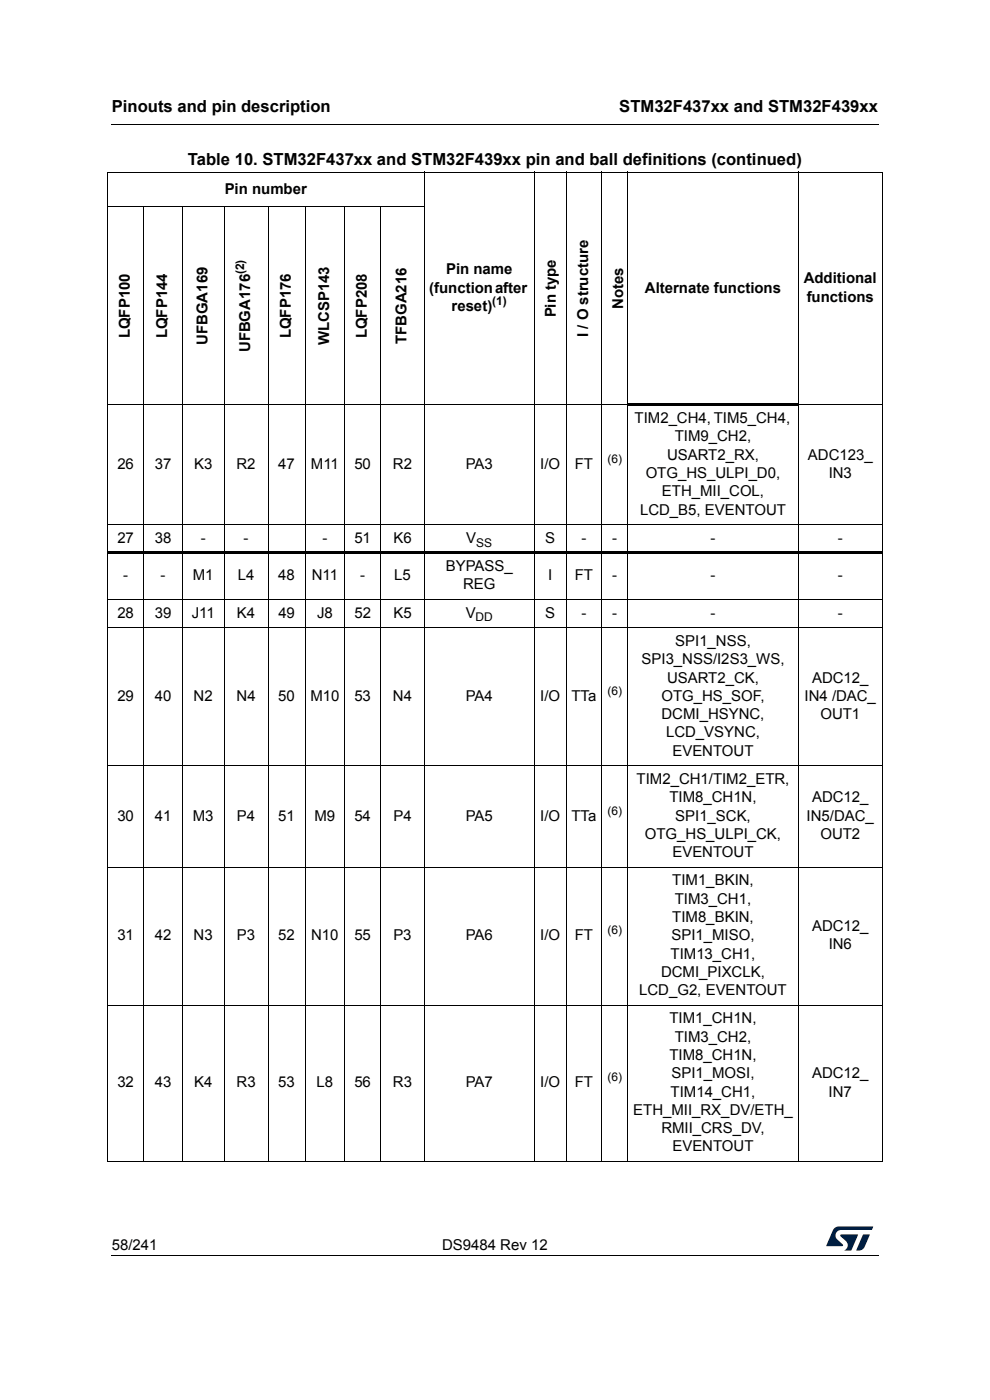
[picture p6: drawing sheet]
<svg xmlns="http://www.w3.org/2000/svg" width="210mm" height="297mm" viewBox="0 0 210 297" stroke-linecap="round" stroke-linejoin="round" font-family="sans-serif">
<defs><g id="words">
<g font-size="3.5">
<text x="23.7" y="23.9">Pinouts and pin description</text>
<text x="131.4" y="23.9">STM32F437xx and STM32F439xx</text>
<text x="39.9" y="35">Table 10. STM32F437xx and STM32F439xx pin and ball definitions (continued)</text>
</g>
<g font-size="3.2">
<text x="47.7" y="41.1">Pin number</text>
<text x="94.6" y="58.2">Pin name</text>
<text x="91" y="62.1">(function after</text>
<text x="95.8" y="65.9">reset)</text>
<text x="132.2" y="65.6" transform="rotate(-90 132.2 65.6)">Notes</text>
<text x="136.8" y="62.1">Alternate functions</text>
<text x="170.5" y="60.1">Additional</text>
<text x="171.1" y="64">functions</text>
<text x="27.5" y="71.8" transform="rotate(-90 27.5 71.8)">LQFP100</text>
<text x="35.5" y="71.8" transform="rotate(-90 35.5 71.8)">LQFP144</text>
<text x="61.7" y="71.8" transform="rotate(-90 61.7 71.8)">LQFP176</text>
<text x="77.8" y="71.8" transform="rotate(-90 77.8 71.8)">LQFP208</text>
<text x="117.9" y="67.4" transform="rotate(-90 117.9 67.4)">Pin type</text>
<text x="124.7" y="71.5" transform="rotate(-90 124.7 71.5)">I / O structure</text>
<text x="44" y="73.2" transform="rotate(-90 44 73.2)">UFBGA169</text>
<text x="53.1" y="74.7" transform="rotate(-90 53.1 74.7)">UFBGA176</text>
<text x="69.8" y="73.3" transform="rotate(-90 69.8 73.3)">WLCSP143</text>
<text x="86.3" y="73" transform="rotate(-90 86.3 73)">TFBGA216</text>
<text x="134.6" y="89.8">TIM2_CH4, TIM5_CH4,</text>
<text x="143.1" y="93.6">TIM9_CH2,</text>
<text x="24.9" y="99.5">26</text>
<text x="32.8" y="99.5">37</text>
<text x="41.2" y="99.5">K3</text>
<text x="50.2" y="99.5">R2</text>
<text x="59" y="99.5">47</text>
<text x="65.9" y="99.5">M11</text>
<text x="75.2" y="99.5">50</text>
<text x="83.4" y="99.5">R2</text>
<text x="98.8" y="99.5">PA3</text>
<text x="114.6" y="99.5">I/O</text>
<text x="121.9" y="99.5">FT</text>
<text x="137" y="101.4">OTG_HS_ULPI_D0,</text>
<text x="141.5" y="97.5">USART2_RX,</text>
<text x="171.4" y="97.5">ADC123_</text>
<text x="175.8" y="101.4">IN3</text>
<text x="140.4" y="105.3">ETH_MII_COL,</text>
<text x="135.8" y="109.2">LCD_B5, EVENTOUT</text>
<text x="24.9" y="115.2">27</text>
<text x="32.8" y="115.2">38</text>
<text x="42.6" y="115.2">-</text>
<text x="51.7" y="115.2">-</text>
<text x="68.4" y="115.2">-</text>
<text x="75.2" y="115.2">51</text>
<text x="83.4" y="115.2">K6</text>
<text x="98.9" y="115.2">V</text>
<text x="115.7" y="115.2">S</text>
<text x="123.3" y="115.2">-</text>
<text x="129.9" y="115.2">-</text>
<text x="150.7" y="115.2">-</text>
<text x="177.7" y="115.2">-</text>
<text x="26.1" y="123.1">-</text>
<text x="34.1" y="123.1">-</text>
<text x="40.9" y="123.1">M1</text>
<text x="50.4" y="123.1">L4</text>
<text x="59" y="123.1">48</text>
<text x="66.1" y="123.1">N11</text>
<text x="76.4" y="123.1">-</text>
<text x="83.6" y="123.1">L5</text>
<text x="94.6" y="121.2">BYPASS_</text>
<text x="98.2" y="125">REG</text>
<text x="116.3" y="123.1">I</text>
<text x="121.9" y="123.1">FT</text>
<text x="129.9" y="123.1">-</text>
<text x="150.7" y="123.1">-</text>
<text x="177.7" y="123.1">-</text>
<text x="24.9" y="131">28</text>
<text x="32.8" y="131">39</text>
<text x="40.7" y="131">J11</text>
<text x="50.3" y="131">K4</text>
<text x="59" y="131">49</text>
<text x="67.2" y="131">J8</text>
<text x="75.2" y="131">52</text>
<text x="83.4" y="131">K5</text>
<text x="98.8" y="131">V</text>
<text x="115.7" y="131">S</text>
<text x="123.3" y="131">-</text>
<text x="129.9" y="131">-</text>
<text x="150.7" y="131">-</text>
<text x="177.7" y="131">-</text>
<text x="143.2" y="137">SPI1_NSS,</text>
<text x="136.1" y="140.9">SPI3_NSS/I2S3_WS,</text>
<text x="24.9" y="148.7">29</text>
<text x="32.8" y="148.7">40</text>
<text x="41.1" y="148.7">N2</text>
<text x="50.2" y="148.7">N4</text>
<text x="59" y="148.7">50</text>
<text x="65.8" y="148.7">M10</text>
<text x="75.2" y="148.7">53</text>
<text x="83.4" y="148.7">N4</text>
<text x="98.8" y="148.7">PA4</text>
<text x="114.6" y="148.7">I/O</text>
<text x="121.2" y="148.7">TTa</text>
<text x="140.3" y="148.7">OTG_HS_SOF,</text>
<text x="141.5" y="144.8">USART2_CK,</text>
<text x="170.7" y="148.7">IN4 /DAC_</text>
<text x="172.3" y="144.8">ADC12_</text>
<text x="140.3" y="152.6">DCMI_HSYNC,</text>
<text x="174" y="152.6">OUT1</text>
<text x="141.3" y="156.4">LCD_VSYNC,</text>
<text x="142.6" y="160.3">EVENTOUT</text>
<text x="135" y="166.3">TIM2_CH1/TIM2_ETR,</text>
<text x="142" y="170.2">TIM8_CH1N,</text>
<text x="172.3" y="170.2">ADC12_</text>
<text x="24.9" y="174.1">30</text>
<text x="32.8" y="174.1">41</text>
<text x="40.9" y="174.1">M3</text>
<text x="50.3" y="174.1">P4</text>
<text x="59" y="174.1">51</text>
<text x="66.7" y="174.1">M9</text>
<text x="75.2" y="174.1">54</text>
<text x="83.4" y="174.1">P4</text>
<text x="98.8" y="174.1">PA5</text>
<text x="114.6" y="174.1">I/O</text>
<text x="121.2" y="174.1">TTa</text>
<text x="136.8" y="178">OTG_HS_ULPI_CK,</text>
<text x="143.2" y="174.1">SPI1_SCK,</text>
<text x="171.1" y="174.1">IN5/DAC_</text>
<text x="174" y="178">OUT2</text>
<text x="142.6" y="181.8">EVENTOUT</text>
<text x="142.6" y="187.8">TIM1_BKIN,</text>
<text x="143.1" y="191.7">TIM3_CH1,</text>
<text x="142.6" y="195.6">TIM8_BKIN,</text>
<text x="172.3" y="197.5">ADC12_</text>
<text x="24.9" y="199.5">31</text>
<text x="32.8" y="199.5">42</text>
<text x="41.1" y="199.5">N3</text>
<text x="50.3" y="199.5">P3</text>
<text x="59" y="199.5">52</text>
<text x="66" y="199.5">N10</text>
<text x="75.2" y="199.5">55</text>
<text x="83.4" y="199.5">P3</text>
<text x="98.8" y="199.5">PA6</text>
<text x="114.6" y="199.5">I/O</text>
<text x="121.9" y="199.5">FT</text>
<text x="142.3" y="203.4">TIM13_CH1,</text>
<text x="142.4" y="199.5">SPI1_MISO,</text>
<text x="175.8" y="201.4">IN6</text>
<text x="140.2" y="207.2">DCMI_PIXCLK,</text>
<text x="135.6" y="211.1">LCD_G2, EVENTOUT</text>
<text x="142" y="217.1">TIM1_CH1N,</text>
<text x="143.1" y="221">TIM3_CH2,</text>
<text x="142" y="224.9">TIM8_CH1N,</text>
<text x="24.9" y="230.7">32</text>
<text x="32.8" y="230.7">43</text>
<text x="41.2" y="230.7">K4</text>
<text x="50.2" y="230.7">R3</text>
<text x="59" y="230.7">53</text>
<text x="67.2" y="230.7">L8</text>
<text x="75.2" y="230.7">56</text>
<text x="83.4" y="230.7">R3</text>
<text x="98.8" y="230.7">PA7</text>
<text x="114.6" y="230.7">I/O</text>
<text x="121.9" y="230.7">FT</text>
<text x="142.3" y="232.6">TIM14_CH1,</text>
<text x="142.4" y="228.8">SPI1_MOSI,</text>
<text x="172.3" y="228.8">ADC12_</text>
<text x="175.8" y="232.6">IN7</text>
<text x="134.3" y="236.5">ETH_MII_RX_DV/ETH_</text>
<text x="140.3" y="240.4">RMII_CRS_DV,</text>
<text x="142.6" y="244.3">EVENTOUT</text>
<text x="23.7" y="265.1">58/241</text>
<text x="93.8" y="265.1">DS9484 Rev 12</text>
</g>
<g font-size="2.5">
<text x="51.8" y="58.2" transform="rotate(-90 51.8 58.2)">(2)</text>
<text x="104.4" y="64.7">(1)</text>
<text x="128.9" y="98.2">(6)</text>
<text x="101" y="116">SS</text>
<text x="100.9" y="131.8">DD</text>
<text x="128.9" y="147.4">(6)</text>
<text x="128.9" y="172.8">(6)</text>
<text x="128.9" y="198.2">(6)</text>
<text x="128.9" y="229.4">(6)</text>
</g>
</g></defs>
<path d="M23.6 26.2l.1 .2zM186.2 26.2l.1 .2zM23.6 266.2l.1 .2zM186.2 266.2l.1 .2z" fill="#000"/>
<path d="M23.7 26.3h162.5M23.7 266.3h162.5" fill="none" stroke="#000" stroke-width=".21"/>
<g fill="#001e41">
<path d="M176.9 260.6l.6-.4h.4l7.3 .1-.3 .6h-6.4a1.17 1.17 0 0 0-1.2 .7 1.17 1.17 0 0 0 .3 1.3l1.2 1.1v.3h-3.5z"/>
<path d="M183.1 261.9h1.4l-1.1 2.6a1.37 1.37 0 0 1-1.8 .7z"/>
<path d="M178.3 261.9h3.7l-1.4 3.4h-1.5a1.23 1.23 0 0 0 .4-2l-1.2-1z"/>
</g>
<g fill="none" stroke="#000" stroke-width=".21">
<path d="M22.7 36.5h164.6M22.8 36.6v209.7M90 36.4v210.1M113.3 36.4v210.1M120.1 36.4v210.1M127.6 36.4v210.1M133.2 36.4v210.1M169.3 36.4v210.1M187.2 36.6v209.7M22.7 43.9h67.4M30.5 43.8v202.7M38.6 43.8v202.7"/>
<path d="M47.5 43.8v202.7M56.9 43.8v202.7M64.7 43.8v202.7M73.1 43.8v202.7M80.8 43.8v202.7M22.7 85.9h110.6M169.2 85.9h18.1M22.7 111.3h164.6M22.7 127.2h164.6M22.7 133.2h164.6M22.7 162.4h164.6M22.7 184h164.6"/>
<path d="M22.7 213.2h164.6M22.7 246.4h164.6"/>
</g>
<path d="M133.1 85.6h36.3v.5h-36.3zM22.7 117h164.6v.6h-164.6z" fill="#000"/>
<use href="#words"/>
</svg>
